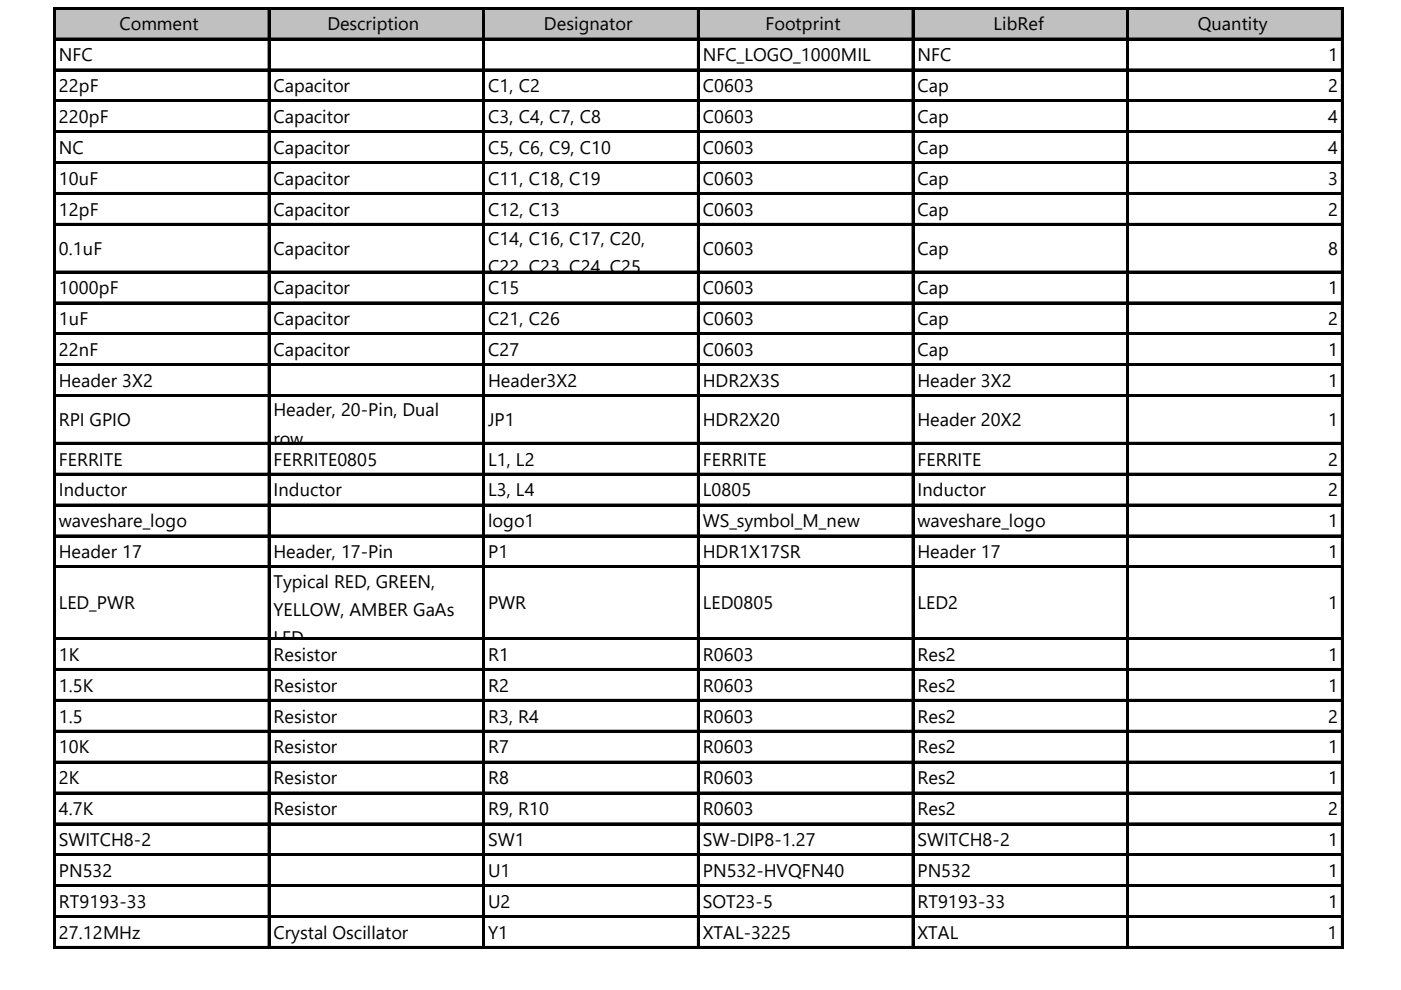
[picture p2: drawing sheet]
<svg xmlns="http://www.w3.org/2000/svg" width="297mm" height="210mm" viewBox="0 0 297 210" stroke-linecap="round" stroke-linejoin="round" font-family="sans-serif">
<defs><g id="words">
<g font-size="3.9">
<text x="25.4" y="6.4">Comment</text>
<text x="69.4" y="6.4">Description</text>
<text x="115.3" y="6.4">Designator</text>
<text x="162.3" y="6.4">Footprint</text>
<text x="210.6" y="6.4">LibRef</text>
<text x="254" y="6.4">Quantity</text>
<text x="12.5" y="13">NFC</text>
<text x="149" y="13">NFC_LOGO_1000MIL</text>
<text x="194.5" y="13">NFC</text>
<text x="281.6" y="13">1</text>
<text x="12.5" y="19.5">22pF</text>
<text x="58" y="19.5">Capacitor</text>
<text x="103.5" y="19.5">C1, C2</text>
<text x="149" y="19.5">C0603</text>
<text x="194.5" y="19.5">Cap</text>
<text x="281.6" y="19.5">2</text>
<text x="12.5" y="26.1">220pF</text>
<text x="58" y="26.1">Capacitor</text>
<text x="103.5" y="26.1">C3, C4, C7, C8</text>
<text x="149" y="26.1">C0603</text>
<text x="194.5" y="26.1">Cap</text>
<text x="281.6" y="26.1">4</text>
<text x="12.5" y="32.6">NC</text>
<text x="58" y="32.6">Capacitor</text>
<text x="103.5" y="32.6">C5, C6, C9, C10</text>
<text x="149" y="32.6">C0603</text>
<text x="194.5" y="32.6">Cap</text>
<text x="281.6" y="32.6">4</text>
<text x="12.5" y="39.2">10uF</text>
<text x="58" y="39.2">Capacitor</text>
<text x="103.5" y="39.2">C11, C18, C19</text>
<text x="149" y="39.2">C0603</text>
<text x="194.5" y="39.2">Cap</text>
<text x="281.6" y="39.2">3</text>
<text x="12.5" y="45.7">12pF</text>
<text x="58" y="45.7">Capacitor</text>
<text x="103.5" y="45.7">C12, C13</text>
<text x="149" y="45.7">C0603</text>
<text x="194.5" y="45.7">Cap</text>
<text x="281.6" y="45.7">2</text>
<text x="103.5" y="52">C14, C16, C17, C20,</text>
<text x="12.5" y="54">0.1uF</text>
<text x="58" y="54">Capacitor</text>
<text x="103.5" y="58">C22, C23, C24, C25</text>
<text x="149" y="54">C0603</text>
<text x="194.5" y="54">Cap</text>
<text x="281.6" y="54">8</text>
<text x="12.5" y="62.4">1000pF</text>
<text x="58" y="62.4">Capacitor</text>
<text x="103.5" y="62.4">C15</text>
<text x="149" y="62.4">C0603</text>
<text x="194.5" y="62.4">Cap</text>
<text x="281.6" y="62.4">1</text>
<text x="12.5" y="68.9">1uF</text>
<text x="58" y="68.9">Capacitor</text>
<text x="103.5" y="68.9">C21, C26</text>
<text x="149" y="68.9">C0603</text>
<text x="194.5" y="68.9">Cap</text>
<text x="281.6" y="68.9">2</text>
<text x="12.5" y="75.5">22nF</text>
<text x="58" y="75.5">Capacitor</text>
<text x="103.5" y="75.5">C27</text>
<text x="149" y="75.5">C0603</text>
<text x="194.5" y="75.5">Cap</text>
<text x="281.6" y="75.5">1</text>
<text x="12.5" y="82">Header 3X2</text>
<text x="103.5" y="82">Header3X2</text>
<text x="149" y="82">HDR2X3S</text>
<text x="194.5" y="82">Header 3X2</text>
<text x="281.6" y="82">1</text>
<text x="58" y="88.3">Header, 20-Pin, Dual</text>
<text x="12.5" y="90.3">RPI GPIO</text>
<text x="58" y="94.3">row</text>
<text x="103.5" y="90.3">JP1</text>
<text x="149" y="90.3">HDR2X20</text>
<text x="194.5" y="90.3">Header 20X2</text>
<text x="281.6" y="90.3">1</text>
<text x="12.5" y="98.7">FERRITE</text>
<text x="58" y="98.7">FERRITE0805</text>
<text x="103.5" y="98.7">L1, L2</text>
<text x="149" y="98.7">FERRITE</text>
<text x="194.5" y="98.7">FERRITE</text>
<text x="281.6" y="98.7">2</text>
<text x="12.5" y="105.2">Inductor</text>
<text x="58" y="105.2">Inductor</text>
<text x="103.5" y="105.2">L3, L4</text>
<text x="149" y="105.2">L0805</text>
<text x="194.5" y="105.2">Inductor</text>
<text x="281.6" y="105.2">2</text>
<text x="12.5" y="111.8">waveshare_logo</text>
<text x="103.5" y="111.8">logo1</text>
<text x="149" y="111.8">WS_symbol_M_new</text>
<text x="194.5" y="111.8">waveshare_logo</text>
<text x="281.6" y="111.8">1</text>
<text x="12.5" y="118.3">Header 17</text>
<text x="58" y="118.3">Header, 17-Pin</text>
<text x="103.5" y="118.3">P1</text>
<text x="149" y="118.3">HDR1X17SR</text>
<text x="194.5" y="118.3">Header 17</text>
<text x="281.6" y="118.3">1</text>
<text x="58" y="124.6">Typical RED, GREEN,</text>
<text x="12.5" y="129.2">LED_PWR</text>
<text x="58" y="130.6">YELLOW, AMBER GaAs</text>
<text x="103.5" y="129.2">PWR</text>
<text x="149" y="129.2">LED0805</text>
<text x="194.5" y="129.2">LED2</text>
<text x="281.6" y="129.2">1</text>
<text x="58" y="136.5">LED</text>
<text x="12.5" y="140.1">1K</text>
<text x="58" y="140.1">Resistor</text>
<text x="103.5" y="140.1">R1</text>
<text x="149" y="140.1">R0603</text>
<text x="194.5" y="140.1">Res2</text>
<text x="281.6" y="140.1">1</text>
<text x="12.5" y="146.7">1.5K</text>
<text x="58" y="146.7">Resistor</text>
<text x="103.5" y="146.7">R2</text>
<text x="149" y="146.7">R0603</text>
<text x="194.5" y="146.7">Res2</text>
<text x="281.6" y="146.7">1</text>
<text x="12.5" y="153.2">1.5</text>
<text x="58" y="153.2">Resistor</text>
<text x="103.5" y="153.2">R3, R4</text>
<text x="149" y="153.2">R0603</text>
<text x="194.5" y="153.2">Res2</text>
<text x="281.6" y="153.2">2</text>
<text x="12.5" y="159.8">10K</text>
<text x="58" y="159.8">Resistor</text>
<text x="103.5" y="159.8">R7</text>
<text x="149" y="159.8">R0603</text>
<text x="194.5" y="159.8">Res2</text>
<text x="281.6" y="159.8">1</text>
<text x="12.5" y="166.3">2K</text>
<text x="58" y="166.3">Resistor</text>
<text x="103.5" y="166.3">R8</text>
<text x="149" y="166.3">R0603</text>
<text x="194.5" y="166.3">Res2</text>
<text x="281.6" y="166.3">1</text>
<text x="12.5" y="172.8">4.7K</text>
<text x="58" y="172.8">Resistor</text>
<text x="103.5" y="172.8">R9, R10</text>
<text x="149" y="172.8">R0603</text>
<text x="194.5" y="172.8">Res2</text>
<text x="281.6" y="172.8">2</text>
<text x="12.5" y="179.4">SWITCH8-2</text>
<text x="103.5" y="179.4">SW1</text>
<text x="149" y="179.4">SW-DIP8-1.27</text>
<text x="194.5" y="179.4">SWITCH8-2</text>
<text x="281.6" y="179.4">1</text>
<text x="12.5" y="185.9">PN532</text>
<text x="103.5" y="185.9">U1</text>
<text x="149" y="185.9">PN532-HVQFN40</text>
<text x="194.5" y="185.9">PN532</text>
<text x="281.6" y="185.9">1</text>
<text x="12.5" y="192.5">RT9193-33</text>
<text x="103.5" y="192.5">U2</text>
<text x="149" y="192.5">SOT23-5</text>
<text x="194.5" y="192.5">RT9193-33</text>
<text x="281.6" y="192.5">1</text>
<text x="12.5" y="199">27.12MHz</text>
<text x="58" y="199">Crystal Oscillator</text>
<text x="103.5" y="199">Y1</text>
<text x="149" y="199">XTAL-3225</text>
<text x="194.5" y="199">XTAL</text>
<text x="281.5" y="199">1</text>
</g>
</g></defs>
<path d="M11.8 1.9h272.9v6.5h-272.9z" fill="#c0c0c0"/>
<g fill="none" stroke="#000" stroke-width=".21">
<path d="M11.3 1.5v199.6M11.8 1.5h273.1M11.8 8.1h273.1M11.8 14.6h273.1M56.8 2v199.1M102.3 2v199.1M147.9 2v199.1M193.4 2v199.1M238.9 2v199.1M284.4 2v199.1M11.8 21.2h273.1M11.8 27.7h273.1"/>
<path d="M11.8 34.3h273.1M11.8 40.8h273.1M11.8 47.4h273.1M11.8 57.5h273.1M11.8 64h273.1M11.8 70.6h273.1M11.8 77.1h273.1M11.8 83.7h273.1M11.8 93.8h273.1M11.8 100.3h273.1M11.8 106.9h273.1M11.8 113.4h273.1"/>
<path d="M11.8 120h273.1M11.8 135.2h273.1M11.8 141.7h273.1M11.8 148.3h273.1M11.8 154.8h273.1M11.8 161.4h273.1M11.8 167.9h273.1M11.8 174.5h273.1M11.8 181h273.1M11.8 187.6h273.1M11.8 194.1h273.1M11.8 200.7h273.1"/>
</g>
<g fill="#000">
<path d="M11.3 1.5h.5v199.6h-.5zM11.8 1.5h273.1v.5h-273.1zM11.8 8.1h273.1v.4h-273.1zM11.8 14.6h273.1v.5h-273.1zM56.8 2h.6v199.1h-.6zM102.3 2h.6v199.1h-.6zM147.9 2h.5v199.1h-.5zM193.4 2h.5v199.1h-.5zM238.9 2h.5v199.1h-.5zM284.4 2h.5v199.1h-.5zM11.8 21.2h273.1v.4h-273.1zM11.8 27.7h273.1v.5h-273.1z"/>
<path d="M11.8 34.3h273.1v.4h-273.1zM11.8 40.8h273.1v.5h-273.1zM11.8 47.4h273.1v.4h-273.1zM11.8 57.5h273.1v.4h-273.1zM11.8 64h273.1v.5h-273.1zM11.8 70.6h273.1v.4h-273.1zM11.8 77.1h273.1v.5h-273.1zM11.8 83.7h273.1v.4h-273.1zM11.8 93.8h273.1v.5h-273.1zM11.8 100.3h273.1v.5h-273.1zM11.8 106.9h273.1v.5h-273.1zM11.8 113.4h273.1v.5h-273.1z"/>
<path d="M11.8 120h273.1v.4h-273.1zM11.8 135.2h273.1v.5h-273.1zM11.8 141.7h273.1v.5h-273.1zM11.8 148.3h273.1v.5h-273.1zM11.8 154.8h273.1v.5h-273.1zM11.8 161.4h273.1v.5h-273.1zM11.8 167.9h273.1v.5h-273.1zM11.8 174.5h273.1v.5h-273.1zM11.8 181h273.1v.5h-273.1zM11.8 187.6h273.1v.4h-273.1zM11.8 194.1h273.1v.5h-273.1zM11.8 200.7h273.1v.4h-273.1z"/>
</g>
<use href="#words"/>
</svg>
